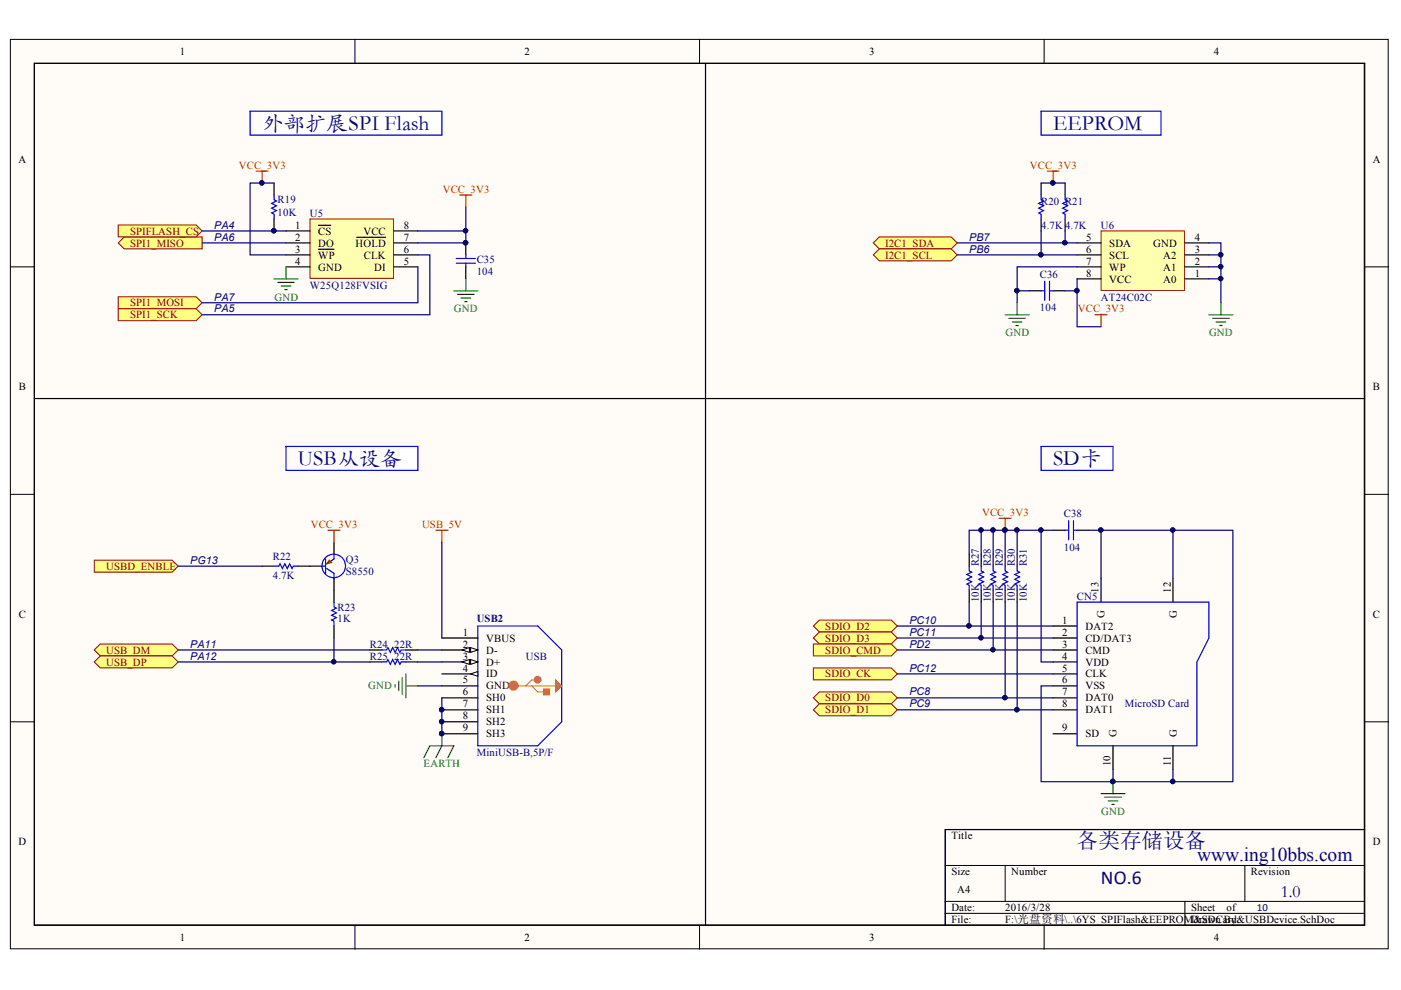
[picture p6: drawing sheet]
<svg xmlns="http://www.w3.org/2000/svg" width="297mm" height="210mm" viewBox="0 0 297 210" stroke-linecap="round" stroke-linejoin="round" font-family="sans-serif">
<defs><g id="words">
<g font-size="4.6" fill="#000080">
<text x="55.6" y="27.5">外部扩展SPI Flash</text>
<text x="223.3" y="27.5">EEPROM</text>
<text x="63.2" y="98.5">USB从设备</text>
<text x="223.3" y="98.5">SD卡</text>
<text x="228.3" y="179.8">各类存储设备</text>
</g>
<g font-size="4.1" fill="#000080">
<text x="253.8" y="182.6">www.ing10bbs.com</text>
<text x="233.4" y="187.5">NO.6</text>
</g>
<text font-size="3.6" fill="#000080" x="271.6" y="190.2">1.0</text>
<g font-size="2.3">
<text x="38.1" y="11.7">1</text>
<text x="111.2" y="11.7">2</text>
<text x="184.3" y="11.7">3</text>
<text x="257.4" y="11.7">4</text>
<text x="3.9" y="34.5">A</text>
<text x="291.1" y="34.5">A</text>
<text x="62.6" y="48.5">1</text>
<text x="62.6" y="51">2</text>
<text x="62.6" y="53.6">3</text>
<text x="67.5" y="49.8">CS</text>
<text x="67.5" y="52.3">DO</text>
<text x="75.4" y="52.3">HOLD</text>
<text x="77" y="49.8">VCC</text>
<text x="85.6" y="53.6">6</text>
<text x="85.6" y="51">7</text>
<text x="85.6" y="48.5">8</text>
<text x="230.3" y="51">5</text>
<text x="230.3" y="53.6">6</text>
<text x="235.2" y="52.3">SDA</text>
<text x="244.5" y="52.3">GND</text>
<text x="253.3" y="53.6">3</text>
<text x="253.3" y="51">4</text>
<text x="62.6" y="56.1">4</text>
<text x="67.5" y="54.8">WP</text>
<text x="67.5" y="57.4">GND</text>
<text x="77.1" y="54.8">CLK</text>
<text x="79.3" y="57.4">DI</text>
<text x="85.6" y="56.1">5</text>
<text x="230.3" y="56.1">7</text>
<text x="230.3" y="58.6">8</text>
<text x="235.2" y="54.8">SCL</text>
<text x="235.2" y="57.4">WP</text>
<text x="235.2" y="59.9">VCC</text>
<text x="246.6" y="59.9">A0</text>
<text x="246.6" y="57.4">A1</text>
<text x="246.6" y="54.8">A2</text>
<text x="253.3" y="58.6">1</text>
<text x="253.3" y="56.1">2</text>
<text x="4" y="82.7">B</text>
<text x="291.1" y="82.7">B</text>
<text x="232.9" y="125.6" transform="rotate(-90 232.9 125.6)">13</text>
<text x="248.2" y="125.6" transform="rotate(-90 248.2 125.6)">12</text>
<text x="4" y="131">C</text>
<text x="234.2" y="131.1" transform="rotate(-90 234.2 131.1)">G</text>
<text x="249.5" y="131.1" transform="rotate(-90 249.5 131.1)">G</text>
<text x="291.1" y="131">C</text>
<text x="98.1" y="134.8">1</text>
<text x="98.1" y="137.3">2</text>
<text x="103.1" y="136">VBUS</text>
<text x="225.2" y="132.2">1</text>
<text x="225.2" y="134.8">2</text>
<text x="225.2" y="137.3">3</text>
<text x="230.1" y="133.5">DAT2</text>
<text x="230.1" y="136">CD/DAT3</text>
<text x="98.1" y="139.8">3</text>
<text x="98.1" y="142.4">4</text>
<text x="103.1" y="138.6">D-</text>
<text x="103.1" y="141.1">D+</text>
<text x="103.1" y="143.6">ID</text>
<text x="225.2" y="139.8">4</text>
<text x="225.2" y="142.4">5</text>
<text x="230.1" y="138.6">CMD</text>
<text x="230.1" y="141.1">VDD</text>
<text x="230.1" y="143.6">CLK</text>
<text x="98.1" y="150">7</text>
<text x="98.1" y="144.9">5</text>
<text x="98.1" y="147.4">6</text>
<text x="103.1" y="146.2">GND</text>
<text x="103.1" y="148.7">SH0</text>
<text x="225.2" y="144.9">6</text>
<text x="225.2" y="147.4">7</text>
<text x="225.2" y="150">8</text>
<text x="230.1" y="146.2">VSS</text>
<text x="230.1" y="148.7">DAT0</text>
<text x="98.1" y="155.1">9</text>
<text x="98.1" y="152.5">8</text>
<text x="103.1" y="151.2">SH1</text>
<text x="103.1" y="153.8">SH2</text>
<text x="225.2" y="155.1">9</text>
<text x="230.1" y="151.2">DAT1</text>
<text x="103.1" y="156.3">SH3</text>
<text x="230.1" y="156.3">SD</text>
<text x="236.7" y="156.3" transform="rotate(-90 236.7 156.3)">G</text>
<text x="249.5" y="156.3" transform="rotate(-90 249.5 156.3)">G</text>
<text x="235.4" y="162.4" transform="rotate(-90 235.4 162.4)">10</text>
<text x="248.2" y="162.4" transform="rotate(-90 248.2 162.4)">11</text>
<text x="3.9" y="179.2">D</text>
<text x="201.7" y="177.9">Title</text>
<text x="291.1" y="179.2">D</text>
<text x="201.7" y="185.6">Size</text>
<text x="214.4" y="185.6">Number</text>
<text x="265.2" y="185.6">Revision</text>
<text x="203" y="189.4">A4</text>
<text x="201.7" y="193.2">Date:</text>
<text x="201.7" y="195.7">File:</text>
<text x="213.1" y="193.2">2016/3/28</text>
<text x="213.1" y="195.7">F:\光盘资料\..\6YS_SPIFlash&amp;EEPROM&amp;SDCard&amp;USBDevice.SchDoc</text>
<text x="252.5" y="193.2">Sheet</text>
<text x="252.5" y="195.7">Drawn By:</text>
<text x="260.1" y="193.2">of</text>
<text x="38.1" y="199.5">1</text>
<text x="111.2" y="199.5">2</text>
<text x="184.3" y="199.5">3</text>
<text x="257.4" y="199.5">4</text>
</g>
<g font-size="2.3" fill="#f00">
<text x="50.7" y="35.7">VCC_3V3</text>
<text x="218.4" y="35.7">VCC_3V3</text>
<text x="93.9" y="40.8">VCC_3V3</text>
<text x="228.5" y="66.2">VCC_3V3</text>
<text x="65.9" y="112">VCC_3V3</text>
<text x="89.5" y="112">USB_5V</text>
<text x="208.2" y="109.4">VCC_3V3</text>
</g>
<g font-size="2.3" fill="#000080">
<text x="58.9" y="45.7">10K</text>
<text x="58.9" y="43.1">R19</text>
<text x="65.7" y="46">U5</text>
<text x="220.7" y="43.4">R20 R21</text>
<text x="45.4" y="51">PA6</text>
<text x="45.4" y="48.5">PA4</text>
<text x="205.5" y="51">PB7</text>
<text x="205.5" y="53.6">PB6</text>
<text x="220.7" y="48.5">4.7K 4.7K</text>
<text x="233.4" y="48.5">U6</text>
<text x="101.1" y="58.4">104</text>
<text x="101.1" y="55.9">C35</text>
<text x="220.5" y="58.9">C36</text>
<text x="45.4" y="63.7">PA7</text>
<text x="65.7" y="61.2">W25Q128FVSIG</text>
<text x="220.5" y="66">104</text>
<text x="233.4" y="63.7">AT24C02C</text>
<text x="45.4" y="66.2">PA5</text>
<text x="225.6" y="109.7">C38</text>
<text x="40.3" y="119.6">PG13</text>
<text x="57.8" y="118.8">R22</text>
<text x="73.3" y="119.3">Q3</text>
<text x="225.6" y="116.8">104</text>
<text x="57.8" y="122.9">4.7K</text>
<text x="73.3" y="121.8">S8550</text>
<text x="207.5" y="120.1" transform="rotate(-90 207.5 120.1)">R27</text>
<text x="210.1" y="120.1" transform="rotate(-90 210.1 120.1)">R28</text>
<text x="212.6" y="120.1" transform="rotate(-90 212.6 120.1)">R29</text>
<text x="215.2" y="120.1" transform="rotate(-90 215.2 120.1)">R30</text>
<text x="217.7" y="120.1" transform="rotate(-90 217.7 120.1)">R31</text>
<text x="71.5" y="132">1K</text>
<text x="71.5" y="129.4">R23</text>
<text x="101.1" y="132">USB2</text>
<text x="207.5" y="127.7" transform="rotate(-90 207.5 127.7)">10K</text>
<text x="210.1" y="127.7" transform="rotate(-90 210.1 127.7)">10K</text>
<text x="212.6" y="127.7" transform="rotate(-90 212.6 127.7)">10K</text>
<text x="215.2" y="127.7" transform="rotate(-90 215.2 127.7)">10K</text>
<text x="217.7" y="127.7" transform="rotate(-90 217.7 127.7)">10K</text>
<text x="228.3" y="127.2">CN5</text>
<text x="40.3" y="137.3">PA11</text>
<text x="78.4" y="137.3">R24</text>
<text x="83.6" y="137.3">22R</text>
<text x="192.8" y="132.2">PC10</text>
<text x="192.8" y="134.8">PC11</text>
<text x="192.8" y="137.3">PD2</text>
<text x="40.3" y="139.8">PA12</text>
<text x="78.4" y="139.8">R25</text>
<text x="83.6" y="139.8">22R</text>
<text x="111.5" y="139.8">USB</text>
<text x="192.8" y="142.4">PC12</text>
<text x="192.8" y="147.4">PC8</text>
<text x="192.8" y="150">PC9</text>
<text x="238.5" y="150">MicroSD Card</text>
<text x="101.1" y="160.4">MiniUSB-B,5P/F</text>
<text x="266.5" y="193.1">10</text>
</g>
<g font-size="2.3" fill="#800000">
<text x="27.6" y="52.3">SPI1_MISO</text>
<text x="27.6" y="49.8">SPIFLASH_CS</text>
<text x="187.7" y="52.3">I2C1_SDA</text>
<text x="187.7" y="54.8">I2C1_SCL</text>
<text x="27.6" y="65">SPI1_MOSI</text>
<text x="27.6" y="67.5">SPI1_SCK</text>
<text x="22.5" y="120.8">USBD_ENBLE</text>
<text x="175" y="133.5">SDIO_D2</text>
<text x="175" y="136">SDIO_D3</text>
<text x="22.5" y="138.6">USB_DM</text>
<text x="22.5" y="141.1">USB_DP</text>
<text x="175" y="143.6">SDIO_CK</text>
<text x="175" y="138.6">SDIO_CMD</text>
<text x="175" y="148.7">SDIO_D0</text>
<text x="175" y="151.2">SDIO_D1</text>
</g>
<g font-size="2.3" fill="#008000">
<text x="58.2" y="63.7">GND</text>
<text x="96.2" y="66.2">GND</text>
<text x="213.2" y="71.3">GND</text>
<text x="256.3" y="71.3">GND</text>
<text x="78.1" y="146.2">GND</text>
<text x="89.8" y="162.7">EARTH</text>
<text x="233.5" y="172.9">GND</text>
</g>
</g></defs>
<g fill="#fffcf8" stroke="#000" stroke-width=".21">
<path d="M2.2 8.4h292.1v192.8h-292.1z"/>
<path d="M7.3 13.4h281.9v182.7h-281.9z"/>
</g>
<g fill="none" stroke="#000" stroke-width=".21">
<path d="M75.3 8.4v5M148.3 8.4v5M221.4 8.4v5M2.2 56.6h5.1M289.3 56.6h5.1M2.2 104.8h5.1M289.3 104.8h5.1M2.2 153h5.1M289.3 153h5.1M289.3 175.9h-88.9v20.3M75.3 196.2v5.1M148.3 196.2v5.1"/>
<path d="M200.4 183.5h88.9M200.4 191.1h88.9M200.4 193.7h88.9M213.1 183.5v7.6M221.4 196.2v5.1M251.2 191.1v5.1M263.9 183.5v7.6"/>
</g>
<path d="M65.7 46.4h17.7v12.6h-17.7z" fill="#ffffb0" stroke="#800000" stroke-width=".21"/>
<path d="M60.6 49h5.1M60.6 51.5h5.1M60.6 54h5.1M60.6 56.6h5.1M67.5 47.8h2.6M67.5 52.8h3.3M75.6 50.3h6.1M83.5 49h5.1M83.5 51.5h5.1M83.5 54h5.1M83.5 56.6h5.1" fill="none" stroke="#000" stroke-width=".25"/>
<g fill="#ffff80" stroke="#800000" stroke-width=".21">
<path d="M25.1 51.5l1.2-1.3h16.6v2.6h-16.6z" fill-rule="evenodd"/>
<path d="M25.1 62.9h16.5l1.3 1.3-1.3 1.3h-16.5z" fill-rule="evenodd"/>
<path d="M25.1 65.5h16.5l1.3 1.2-1.3 1.3h-16.5z" fill-rule="evenodd"/>
<path d="M25.1 47.7h16.5l1.3 1.3-1.3 1.2h-16.5z" fill-rule="evenodd"/>
</g>
<path d="M58.1 38.8v2.6M58.1 46.4v2.6M98.8 51.5v2.5M98.8 56.6v2.5" fill="none" stroke="#000" stroke-width=".25"/>
<g fill="#000080" stroke="#000080" stroke-width=".21">
<circle cx="58" cy="48.9" r=".46"/>
<circle cx="55.5" cy="38.8" r=".46"/>
<circle cx="98.7" cy="51.5" r=".46"/>
<circle cx="98.7" cy="48.9" r=".46"/>
</g>
<path d="M58.1 41.4v1l.5 .2-1 .5 1 .5-1 .5 1 .6-1 .5 .5 .2v1M96.7 54.8h4.1M96.7 55.8h4.1M98.8 54v.8M98.8 55.8v.8" fill="none" stroke="#00f" stroke-width=".25"/>
<path d="M54.3 36.3h2.5M55.6 36.3v2.5M97.5 41.4h2.5M98.8 41.4v2.5" fill="none" stroke="#f00" stroke-width=".25"/>
<path d="M58.1 38.8h-5.1v15.2h7.6M42.9 49h17.7M42.9 51.5h17.7M88.6 56.6v7.6h-45.7M88.6 54h2.5v12.7h-48.2M88.6 49h10.2v2.5h-10.2M98.8 43.9v5.1" fill="none" stroke="#000080" stroke-width=".25"/>
<path d="M233.4 49h17.7v12.6h-17.7z" fill="#ffffb0" stroke="#800000" stroke-width=".21"/>
<path d="M228.4 59.1h5M228.4 56.6h5M228.4 54h5M228.4 51.5h5M251.2 59.1h5.1M251.2 56.6h5.1M251.2 54h5.1M251.2 51.5h5.1" fill="none" stroke="#000" stroke-width=".25"/>
<path d="M256.3 54h2.6M256.3 56.6h2.6M256.3 59.1h2.6" fill="none" stroke="#000080" stroke-width=".25"/>
<g fill="#000080" stroke="#000080" stroke-width=".21">
<circle cx="258.8" cy="54" r=".46"/>
<circle cx="258.8" cy="56.5" r=".46"/>
<circle cx="258.8" cy="59.1" r=".46"/>
</g>
<g fill="#ffff80" stroke="#800000" stroke-width=".21">
<path d="M185.2 51.5l1.2-1.3h15.3l1.2 1.3-1.2 1.3h-15.3z" fill-rule="evenodd"/>
<path d="M185.2 54l1.2-1.2h15.3l1.2 1.2-1.2 1.3h-15.3z" fill-rule="evenodd"/>
</g>
<path d="M222 36.3h2.5M223.3 36.3v2.5M232.2 66.7h2.5M233.4 66.7v2.6M211.8 109.9h2.6M213.1 109.9v2.5" fill="none" stroke="#f00" stroke-width=".25"/>
<g fill="#000080" stroke="#000080" stroke-width=".21">
<circle cx="223.2" cy="38.8" r=".47"/>
<circle cx="220.7" cy="54" r=".46"/>
<circle cx="225.8" cy="51.5" r=".46"/>
<circle cx="228.3" cy="61.6" r=".46"/>
<circle cx="215.6" cy="61.6" r=".47"/>
<circle cx="235.9" cy="165.7" r=".47"/>
<circle cx="248.6" cy="165.7" r=".46"/>
<circle cx="215.6" cy="112.4" r=".46"/>
<circle cx="213.1" cy="112.4" r=".46"/>
<circle cx="220.7" cy="112.4" r=".46"/>
<circle cx="213.1" cy="147.9" r=".46"/>
<circle cx="215.6" cy="150.5" r=".47"/>
<circle cx="233.4" cy="112.4" r=".46"/>
<circle cx="248.6" cy="112.4" r=".46"/>
<circle cx="208" cy="112.4" r=".46"/>
<circle cx="210.5" cy="112.4" r=".46"/>
<circle cx="205.4" cy="132.7" r=".47"/>
<circle cx="208" cy="135.2" r=".46"/>
<circle cx="210.5" cy="137.8" r=".46"/>
</g>
<g fill="none" stroke="#000" stroke-width=".25">
<path d="M220.7 38.8v2.6M225.8 38.8v2.6M220.7 46.4v2.6M225.8 46.4v2.6M218.2 61.7h2.5M223.3 61.7h2.5M205.5 117.5v2.5M208 117.5v2.5M210.6 117.5v2.5M213.1 117.5v2.5M215.7 117.5v2.5M223.3 112.4h2.5"/>
<path d="M228.4 112.4h2.5M205.5 125.1v2.6M208 125.1v2.6M210.6 125.1v2.6M213.1 125.1v2.6M215.7 125.1v2.6M223.3 132.7h5.1M223.3 135.3h5.1M223.3 137.8h5.1M233.4 122.6v5.1M248.7 122.6v5.1M223.3 140.3h5.1"/>
<path d="M223.3 142.9h5.1M223.3 145.4h5.1M223.3 148h5.1M223.3 150.5h5.1M223.3 155.6h5.1M236 158.1v5.1M248.7 158.1v5.1"/>
</g>
<g fill="none" stroke="#00f" stroke-width=".25">
<path d="M220.7 41.4v1l.5 .2-1 .5 1 .5-1 .5 1 .6-1 .5 .5 .2v1M221.5 59.6v4.1M222.5 59.6v4.1M225.8 41.4v1l.5 .2-1 .5 1 .5-1 .5 1 .6-1 .5 .5 .2v1M220.7 61.7h.8M222.5 61.7h.8M225.8 112.4h.8M226.6 110.4v4.1M227.6 110.4v4.1M227.6 112.4h.8M205.5 120v1.1l.5 .2-1 .5 1 .5-1 .5 1 .5-1 .5 .5 .3v1M208 120v1.1l.5 .2-1 .5 1 .5-1 .5 1 .5-1 .5 .5 .3v1"/>
<path d="M210.6 120v1.1l.5 .2-1 .5 1 .5-1 .5 1 .5-1 .5 .5 .3v1M213.1 120v1.1l.5 .2-1 .5 1 .5-1 .5 1 .5-1 .5 .5 .3v1M215.7 120v1.1l.5 .2-1.1 .5 1.1 .5-1.1 .5 1.1 .5-1.1 .5 .6 .3v1M228.4 127.7h27.9v7.6l-2.5 5v17.8h-25.4z"/>
</g>
<g fill="none" stroke="#000080" stroke-width=".25">
<path d="M220.7 38.8h5.1M202.9 51.5h25.5M202.9 54h25.5M220.7 49v5M225.8 49v2.5M228.4 56.6h-12.7v5.1h2.5M215.7 61.7v2.5M225.8 61.7h2.6M208 112.4v5.1M210.6 112.4v5.1M213.1 117.5v-5.1h7.6v27.9h2.6M213.1 112.4h-7.6v5.1"/>
<path d="M215.7 112.4v5.1M220.7 112.4h2.6M233.4 112.4v10.2M248.7 112.4v10.2M190.2 132.7h33.1M205.5 127.7v5M208 127.7v7.6M210.6 127.7v10.1M213.1 127.7v20.3M215.7 127.7v22.8M190.2 142.9h33.1M236 163.2v2.5"/>
<path d="M248.7 163.2v2.5"/>
</g>
<path d="M172.5 132.7l1.2-1.2h15.3l1.2 1.2-1.2 1.3h-15.3z" fill-rule="evenodd" fill="#ffff80" stroke="#800000" stroke-width=".21"/>
<path d="M190.2 135.3h33.1" fill="none" stroke="#000080" stroke-width=".25"/>
<circle cx="208" cy="135.2" r=".46" fill="#000080" stroke="#000080" stroke-width=".21"/>
<path d="M172.5 135.3l1.2-1.3h15.3l1.2 1.3-1.2 1.2h-15.3z" fill-rule="evenodd" fill="#ffff80" stroke="#800000" stroke-width=".21"/>
<path d="M190.2 148h33.1" fill="none" stroke="#000080" stroke-width=".25"/>
<circle cx="213.1" cy="147.9" r=".46" fill="#000080" stroke="#000080" stroke-width=".21"/>
<path d="M172.5 148l1.2-1.3h15.3l1.2 1.3-1.2 1.2h-15.3z" fill-rule="evenodd" fill="#ffff80" stroke="#800000" stroke-width=".21"/>
<path d="M190.2 150.5h33.1" fill="none" stroke="#000080" stroke-width=".25"/>
<circle cx="215.6" cy="150.5" r=".47" fill="#000080" stroke="#000080" stroke-width=".21"/>
<g fill="#ffff80" stroke="#800000" stroke-width=".21">
<path d="M172.5 150.5l1.2-1.3h15.3l1.2 1.3-1.2 1.3h-15.3z" fill-rule="evenodd"/>
<path d="M172.5 141.6h16.5l1.2 1.3-1.2 1.3h-16.5z" fill-rule="evenodd"/>
</g>
<path d="M190.2 137.8h33.1" fill="none" stroke="#000080" stroke-width=".25"/>
<circle cx="210.5" cy="137.8" r=".46" fill="#000080" stroke="#000080" stroke-width=".21"/>
<path d="M172.5 136.5h16.5l1.2 1.3-1.2 1.3h-16.5z" fill-rule="evenodd" fill="#ffff80" stroke="#800000" stroke-width=".21"/>
<path d="M92.4 112.4h2.6M93.7 112.4v2.6" fill="none" stroke="#f00" stroke-width=".25"/>
<path d="M55.6 120h2.5M63.2 120h2.5M70.8 125.1v2.6M70.8 132.7v2.6" fill="none" stroke="#000" stroke-width=".25"/>
<path d="M58.1 120h1l.3-.5 .5 1 .5-1 .5 1 .5-1 .5 1 .3-.5h1M70.8 127.7v1l.5 .2-1 .5 1 .5-1 .5 1 .6-1 .5 .5 .2v1" fill="none" stroke="#00f" stroke-width=".25"/>
<path d="M70.8 135.3v5" fill="none" stroke="#000080" stroke-width=".25"/>
<circle cx="70.8" cy="140.3" r=".46" fill="#000080" stroke="#000080" stroke-width=".21"/>
<g fill="#ffff80" stroke="#800000" stroke-width=".21">
<path d="M20 137.8l1.3-1.3h15.2l1.3 1.3-1.3 1.3h-15.2z" fill-rule="evenodd"/>
<path d="M20 140.3l1.3-1.2h15.2l1.3 1.2-1.3 1.3h-15.2z" fill-rule="evenodd"/>
<path d="M20 118.8h16.5l1.3 1.2-1.3 1.3h-16.5z" fill-rule="evenodd"/>
</g>
<path d="M83.8 145.2v.5M84.5 144.4v2M85.3 143.6v3.6M86.1 142.9v5.1M86.1 145.4h2.5" fill="none" stroke="#008000" stroke-width=".25"/>
<path d="M37.8 120h17.8" fill="none" stroke="#000080" stroke-width=".25"/>
<path d="M101.3 132.7h12.7l5.1 5.1v15.2l-5.1 5.1h-12.7z" fill="none" stroke="#00f" stroke-width=".25"/>
<path d="M93.7 135.3h7.6M93.7 137.8h7.6" fill="none" stroke="#000" stroke-width=".25"/>
<g fill="#fffcf8" stroke="#000" stroke-width=".21">
<path d="M99.8 137.3l1.5 .5-1.5 .5z"/>
<path d="M98 137.8l1.5-.5v1z"/>
</g>
<path d="M93.7 140.3h7.6" fill="none" stroke="#000" stroke-width=".25"/>
<g fill="#fffcf8" stroke="#000" stroke-width=".21">
<path d="M99.8 139.8l1.5 .5-1.5 .6z"/>
<path d="M98 140.3l1.5-.5v1.1z"/>
</g>
<path d="M93.7 142.9h7.6" fill="none" stroke="#000" stroke-width=".25"/>
<path d="M99.8 142.9l1.5-.5v1z" fill="#fffcf8" stroke="#000" stroke-width=".21"/>
<g fill="none" stroke="#000" stroke-width=".25">
<path d="M7.3 13.4h282v182.8h-282zM149.6 13.4v182.8M7.3 84.5h282M70.8 115v2.5M65.7 120h2.6M70.8 122.6v2.5M78.4 137.8h2.6M86.1 137.8h2.5M78.4 140.3h2.6M86.1 140.3h2.5M93.7 150.5h7.6M93.7 155.6h7.6"/>
<path d="M93.7 145.4h7.6M93.7 148h7.6M93.7 153h7.6M289.3 175.9h-88.9v20.3"/>
</g>
<g fill="#000080" stroke="#000080" stroke-width=".21">
<circle cx="93.6" cy="150.5" r=".46"/>
<circle cx="93.6" cy="155.5" r=".46"/>
<circle cx="93.6" cy="153" r=".46"/>
<circle cx="70.8" cy="140.3" r=".46"/>
<circle cx="233.4" cy="112.4" r=".46"/>
<circle cx="248.6" cy="112.4" r=".46"/>
<circle cx="248.6" cy="165.7" r=".46"/>
<circle cx="235.9" cy="165.7" r=".47"/>
<circle cx="258.8" cy="59.1" r=".46"/>
<circle cx="258.8" cy="56.5" r=".46"/>
<circle cx="258.8" cy="54" r=".46"/>
<circle cx="228.3" cy="61.6" r=".46"/>
</g>
<path d="M108.9 145.4h10.2M112.7 145.4l1.3 1.3h1.3M114 144.2h-1.3l-1.2 1.2" fill="none" stroke="#fd8300" stroke-width=".25"/>
<g fill="none" stroke="#ff9c00" stroke-width="1.3">
<circle cx="108.9" cy="145.4" r=".46"/>
<circle cx="114" cy="144.1" r=".21"/>
</g>
<g fill="#f77800" stroke="#f77800" stroke-width=".25">
<path d="M117.8 144.2l1.3 1.2-1.3 1.3z"/>
<path d="M115.3 146.1h1.2v1.2h-1.2z" fill-rule="evenodd"/>
</g>
<g fill="none" stroke="#00f" stroke-width=".25">
<path d="M53 23.6h40.7v5.1h-40.7zM220.7 23.6h25.4v5.1h-25.4zM60.6 94.7h28v5h-28zM220.7 94.7h15.3v5h-15.3zM69 118.5v3.1M70.8 117.5v1l-1.5 1M68.3 120h.6M69.3 120.5l1.5 1.1v1.2M81 137.8h1l.2-.5 .6 1 .5-1 .5 1 .5-1 .5 1 .2-.5h1.1M81 140.3h1l.2-.5 .6 1.1 .5-1.1 .5 1.1 .5-1.1 .5 1.1 .2-.6h1.1"/>
<circle cx="70.8" cy="120" r="2.49"/>
</g>
<path d="M228.4 59.1v10.2h5M256.3 51.5h2.6v12.7M93.7 115v20.3M230.9 112.4h30.5v53.3h-40.7v-20.3h2.6M37.8 137.8h40.6M88.6 137.8h5.1M37.8 140.3h40.6M88.6 140.3h5.1M88.6 145.4h5.1M93.7 148v7.6" fill="none" stroke="#000080" stroke-width=".25"/>
<g fill="none" stroke="#008000" stroke-width=".25">
<path d="M58.1 59.1h5.1M58.9 59.9h3.5M60.6 56.6v2.5M98.8 59.1v2.6M59.6 60.6h2.1M60.4 61.4h.5M96.2 61.7h5.1M97 62.4h3.5M97.7 63.2h2.1M98.5 63.9h.5M213.1 66.7h5.1M213.9 67.5h3.5"/>
<path d="M214.6 68.3h2.1M215.4 69h.5M215.7 64.2v2.5M256.3 66.7h5.1M257.1 67.5h3.5M257.8 68.3h2.1M258.6 69h.5M258.9 64.2v2.5M93.7 155.6v2.5l-1.3 2.6M89.9 160.7l1.2-2.6h5.1l-1.2 2.6M233.4 168.3h5.1M234.2 169h3.6"/>
<path d="M235 169.8h2M235.7 170.6h.5M236 165.7v2.6"/>
</g>
<g fill="#fff" stroke="#fff" stroke-width=".21">
<path d="M55.6 23.6h38v5h-38z"/>
<path d="M223.3 23.6h22.7v5h-22.7z"/>
<path d="M223.3 94.7h12.6v4.9h-12.6z"/>
<path d="M63.2 94.7h25.3v4.9h-25.3z"/>
</g>
<path d="M69.5 112.4h2.6M69.8 118.8l.5 .5-1 .2zM70.8 112.4v2.6" fill="none" stroke="#f00" stroke-width=".25"/>
<use href="#words"/>
</svg>
